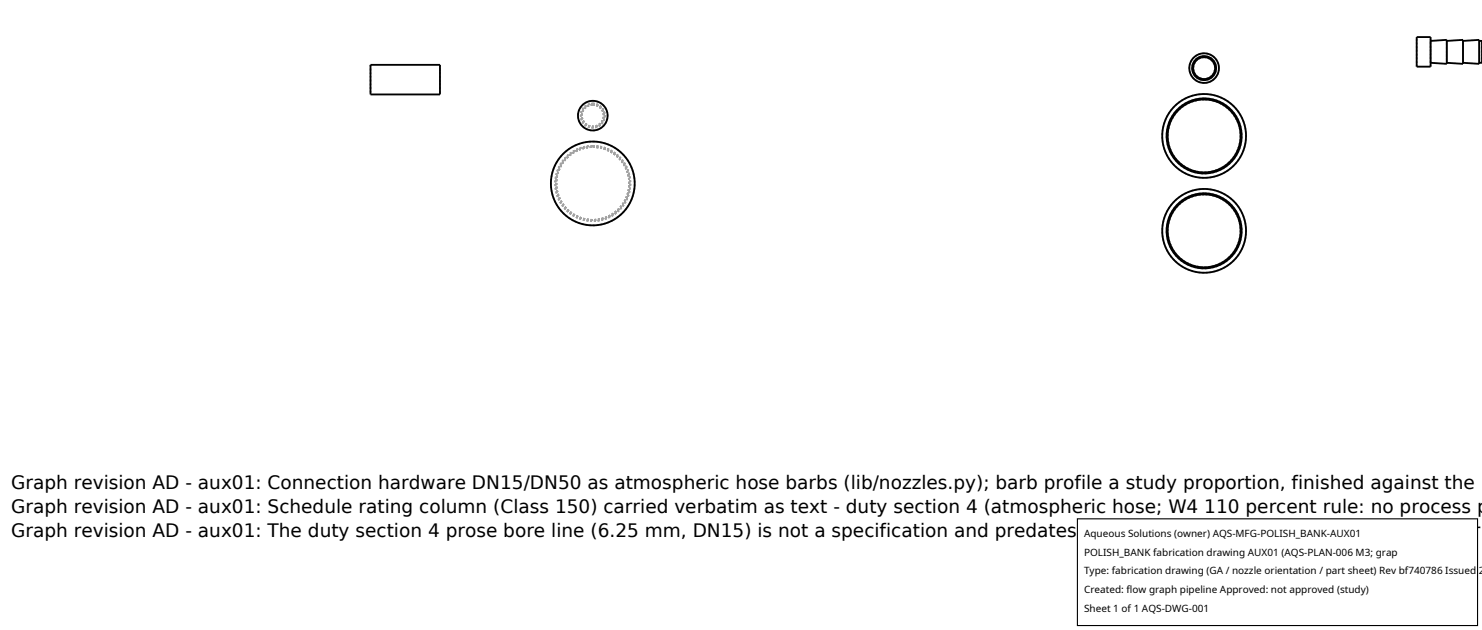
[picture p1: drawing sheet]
<svg xmlns="http://www.w3.org/2000/svg" width="212mm" height="90mm" viewBox="0 0 212 90" stroke-linecap="round" stroke-linejoin="round" font-family="sans-serif">
<defs><g id="words">
<g font-size="2.6">
<text x="1.6" y="69.8">Graph revision AD - aux01: Connection hardware DN15/DN50 as atmospheric hose barbs (lib/nozzles.py); barb profile a study proportion, finished against the</text>
<text x="1.6" y="73.3">Graph revision AD - aux01: Schedule rating column (Class 150) carried verbatim as text - duty section 4 (atmospheric hose; W4 110 percent rule: no process p</text>
<text x="1.6" y="76.7">Graph revision AD - aux01: The duty section 4 prose bore line (6.25 mm, DN15) is not a specification and predates the issued DN50 tail rows - schedule gover</text>
</g>
<g font-size="1.4">
<text x="154.8" y="76.6">Aqueous Solutions (owner) AQS-MFG-POLISH_BANK-AUX01</text>
<text x="154.8" y="79.3">POLISH_BANK fabrication drawing AUX01 (AQS-PLAN-006 M3; grap</text>
<text x="154.8" y="82">Type: fabrication drawing (GA / nozzle orientation / part sheet) Rev bf740786 Issued 2</text>
<text x="154.8" y="84.7">Created: flow graph pipeline Approved: not approved (study)</text>
<text x="154.8" y="87.4">Sheet 1 of 1 AQS-DWG-001</text>
</g>
</g></defs>
<g fill="none" stroke="#a0a0a0" stroke-width=".26" stroke-dasharray=".3 .3" stroke-linecap="butt">
<path d="M52.9 9.3v4.2M62.8 9.3v4.2M84.7 14.4l.8 .2 .7 .4 .4 .7 .2 .8-.2 .8-.4 .7-.7 .5-.8 .1-.8-.1-.7-.5-.5-.7-.1-.8 .1-.8 .5-.7 .7-.4 .8-.2M84.7 14.9l.5 .2 .6 .3 .3 .5 .1 .6-.1 .6-.3 .5-.6 .4-.5 .1-.6-.1-.5-.4-.4-.5-.1-.6 .1-.6 .4-.5 .5-.3 .6-.2M84.7 14.8l.6 .1 .5 .4 .4 .5 .2 .7-.2 .7-.3 .5-.6 .4-.6 .1-.7-.1-.5-.4-.4-.5-.1-.7 .1-.7 .4-.5 .6-.4 .6-.1M172 13.4l-1.1 .1-1.2 .4-1 .5-.9 .8-.8 .9-.5 1-.4 1.1-.1 1.2 .1 1.1 .3 1.1 .6 1.1 .7 .9 .8 .7 1.1 .6 1.2 .4 1.1 .1 1.1-.1 1.2-.3 1-.6 .9-.7 .8-.9 .6-1.1 .3-1.1 .2-1.1-.1-1.2-.4-1.1-.5-1.1-.7-.9-1-.8-1-.5-1.3-.4-1-.1M172 14.2l-1 .1-1.1 .3-.8 .5-.8 .6-.6 .8-.5 .9-.3 .9-.1 1.1 .1 1.1 .3 .9 .5 .9 .6 .8 .8 .6 .8 .5 1 .3 1 .1 1-.1 .9-.2 1-.5 .8-.6 .7-.9 .5-.9 .3-.9 .1-1.1-.1-1.1-.3-.9-.5-.9-.6-.8-.8-.6-.9-.5-1-.3-1-.1M172 14.1h-.9l-1.1 .3-1.1 .6-.7 .6-.7 .9-.5 .9-.3 1-.1 1 .1 1 .3 1.1 .5 .9 .7 .8 .8 .6 .9 .5 .9 .3 1.1 .2 1-.1 1.1-.3 1-.6 .8-.6 .7-.8 .4-.9 .3-1.1 .1-1-.1-1-.3-1-.4-.9-.7-.9-.8-.6-1-.6-1.1-.3h-.9M172 7.6l-.9 .2-.6 .4-.5 .7-.1 .8 .1 .8 .5 .7 .6 .5 .9 .1 .8-.1 .6-.4 .5-.8 .2-.7-.2-.9-.4-.7-.7-.4-.8-.2M172 8.2l-.6 .1-.5 .3-.4 .5-.1 .6 .1 .6 .3 .5 .5 .3 .6 .2 .7-.1 .5-.3 .3-.6 .1-.5-.1-.7-.3-.5-.5-.3-.6-.1M172 8l-.7 .1-.5 .4-.4 .6-.1 .6 .1 .7 .4 .6 .5 .3 .7 .1 .6-.1 .6-.3 .4-.6 .1-.7-.1-.6-.4-.6-.6-.4-.6-.1M202.3 9.5v-4.2"/>
<path d="M204.3 9.5v-4.2M204.3 5.8v3.2M204.3 9v-3.2M206.6 9.1v-3.4M206.6 5.8v3.2M206.6 9v-3.2M209 9.1v-3.4M209 5.8v3.2M209 9v-3.2M211.3 9.1v-3.4M211.3 5.8v3.2M211.3 9v-3.2"/>
<path d="M211.7 9v-3.2M84.7 20.2l1.1 .1 1.1 .4 1.1 .5 .9 .7 .7 .9 .6 1.1 .3 1.1 .1 1.1-.1 1.2-.3 1.1-.5 1.1-.8 .9-.9 .8-1.1 .5-1.1 .4-1.1 .1-1.2-.1-1.1-.4-1-.5-.9-.8-.8-.9-.5-1-.4-1.1-.1-1.2 .1-1.1 .3-1.1 .6-1.1 .7-.9 .8-.7 1.1-.6 1.2-.4 1.2-.1M84.7 21l1 .1 1 .3 .9 .5 .7 .6 .7 .8 .5 .9 .3 .9 .1 1.1-.1 1.1-.3 .9-.5 .9-.7 .8-.7 .6-.9 .5-1 .3-1 .1-1-.1-1.1-.3-.8-.5-.8-.6-.7-.8-.4-.9-.3-.9-.1-1.1 .1-1.1 .3-.9 .4-.9 .7-.8 .8-.6 .8-.5 1-.3 1.1-.1M84.7 20.8l1.2 .2 1.3 .5 1.1 .8 1 1.2 .5 1.2 .2 1.5-.1 1.3-.6 1.3a5.4 5.4 0 0 1-9.3 .1 5.4 5.4 0 0 1 4.7-8.1M172 27l-1.2 .1-1.1 .3-1.1 .6-.8 .7-.8 .9-.5 1-.4 1.2-.1 1.1 .1 1.2 .3 1.1 .6 1 .7 .9 .8 .7 1.1 .7 1.1 .3 1.2 .1h1.1l1.2-.4 1-.5 .9-.7 .8-.9 .6-1 .3-1.2 .2-1.2-.1-1.1-.4-1.2-.6-1.1-.7-.9-.8-.7-1.1-.6-1.2-.3-1.1-.1M172 27.8l-1 .1-1 .2-.9 .5-.8 .7-.6 .8-.5 .8-.3 1-.1 1.1 .1 1 .3 1 .5 .9 .6 .7 .8 .7 .8 .4 .9 .3 1.1 .2 1.1-.1 .9-.3 .9-.5 .9-.7 .6-.7 .5-.9 .3-1 .1-1-.1-1.1-.3-1-.5-.8-.6-.8-.8-.7-1-.5-.9-.2-1-.1M172 27.6l-1.1 .1-1 .3-.9 .5-.8 .7-.7 .9-.5 .9-.3 .9-.1 1 .1 1 .3 1.1 .6 1 .6 .8 .8 .6 .9 .5 .9 .3 1.1 .1 1.2-.1 1-.3 .9-.5 .8-.6 .6-.8 .5-1 .3-1.1 .1-1-.1-1-.3-.9-.4-.9-.7-.9-.9-.7-.9-.5-.9-.3-1.1-.1"/>
</g>
<g fill="none" stroke="#000" stroke-width=".26">
<path d="M52.9 9.3h9.9v4.2h-9.9zM202.3 5.3h2v4.2h-2zM204.3 5.8l2.3-.1v3.4l-2.3-.1M206.6 5.8l2.4-.1v3.4l-2.4-.1M209 5.8l2.3-.1v3.4l-2.3-.1M211.3 5.8h.4v3.2h-.4"/>
<circle cx="84.7" cy="16.5" r="2.11"/>
<circle cx="172" cy="9.7" r="1.71"/>
<circle cx="172" cy="9.7" r="2.11"/>
<circle cx="172" cy="19.4" r="6"/>
<circle cx="172" cy="9.7" r="1.56"/>
<circle cx="172" cy="19.4" r="5.4"/>
<circle cx="172" cy="19.4" r="5.2"/>
<circle cx="84.7" cy="26.2" r="6"/>
<circle cx="172" cy="33" r="5.4"/>
<circle cx="172" cy="33" r="6"/>
<circle cx="172" cy="33" r="5.2"/>
</g>
<path d="M153.9 74.1h57.1v15.2h-57.1z" fill="#fff" stroke="#000" stroke-width=".16"/>
<use href="#words"/>
</svg>
